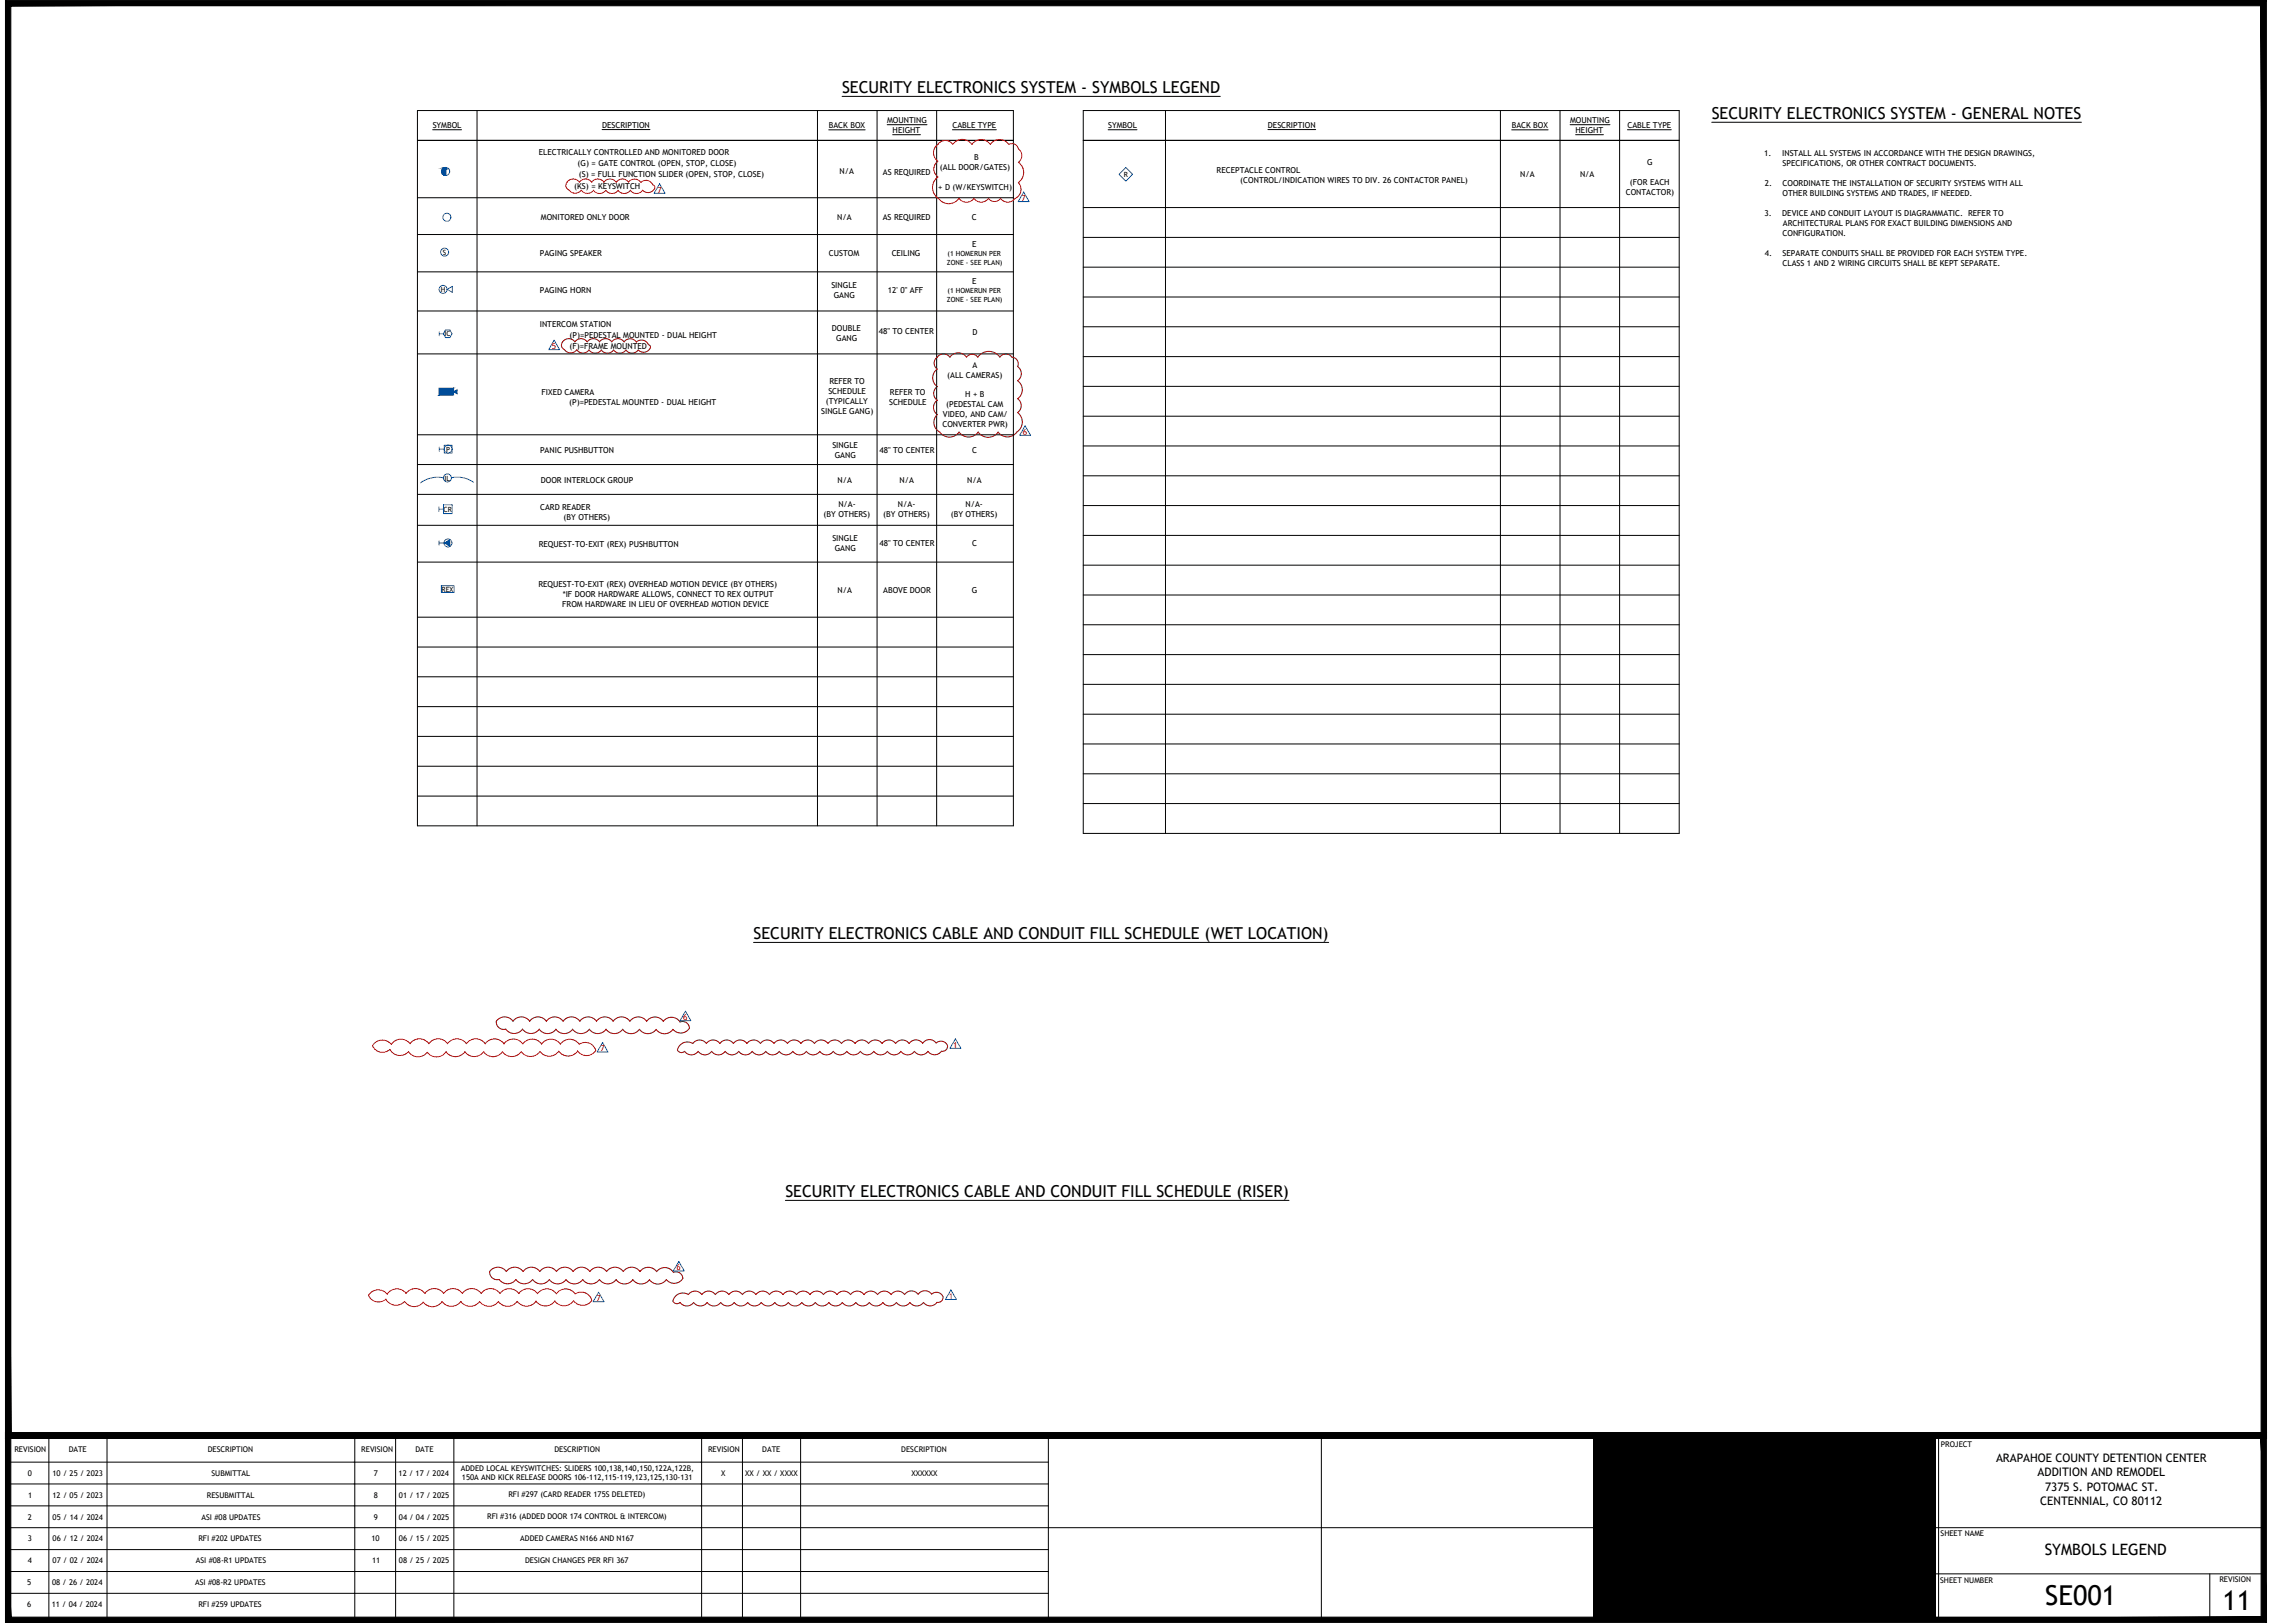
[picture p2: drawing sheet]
<svg xmlns="http://www.w3.org/2000/svg" width="1067mm" height="762mm" viewBox="0 0 1067 762" stroke-linecap="round" stroke-linejoin="round" font-family="sans-serif">
<defs><g id="words">
<g font-size="12.9">
<text x="960" y="753">SE001</text>
<text x="1044" y="756">11</text>
</g>
<g font-size="7.7">
<text x="395" y="44">SECURITY ELECTRONICS SYSTEM - SYMBOLS LEGEND</text>
<text x="804" y="56">SECURITY ELECTRONICS SYSTEM - GENERAL NOTES</text>
<text x="354" y="441">SECURITY ELECTRONICS CABLE AND CONDUIT FILL SCHEDULE (WET LOCATION)</text>
<text x="369" y="562">SECURITY ELECTRONICS CABLE AND CONDUIT FILL SCHEDULE (RISER)</text>
</g>
<text font-size="7.4" x="960" y="730">SYMBOLS LEGEND</text>
<g font-size="5.5">
<text x="937" y="687">ARAPAHOE COUNTY DETENTION CENTER</text>
<text x="957" y="693">ADDITION AND REMODEL</text>
<text x="960" y="700">7375 S. POTOMAC ST.</text>
<text x="958" y="707">CENTENNIAL, CO 80112</text>
</g>
<g font-size="3.9">
<text x="283" y="60">DESCRIPTION</text>
<text x="417" y="58">MOUNTING</text>
<text x="595" y="60">DESCRIPTION</text>
<text x="737" y="58">MOUNTING</text>
<text x="203" y="60">SYMBOL</text>
<text x="389" y="60">BACK BOX</text>
<text x="419" y="62">HEIGHT</text>
<text x="447" y="60">CABLE TYPE</text>
<text x="520" y="60">SYMBOL</text>
<text x="710" y="60">BACK BOX</text>
<text x="740" y="62">HEIGHT</text>
<text x="764" y="60">CABLE TYPE</text>
<text x="253" y="73">ELECTRICALLY CONTROLLED AND MONITORED DOOR</text>
<text x="271" y="78">(G) = GATE CONTROL (OPEN, STOP, CLOSE)</text>
<text x="457" y="75">B</text>
<text x="773" y="77">G</text>
<text x="828" y="73">1.</text>
<text x="837" y="73">INSTALL ALL SYSTEMS IN ACCORDANCE WITH THE DESIGN DRAWINGS,</text>
<text x="272" y="83">(S) = FULL FUNCTION SLIDER (OPEN, STOP, CLOSE)</text>
<text x="394" y="82">N/A</text>
<text x="415" y="82">AS REQUIRED</text>
<text x="441" y="80">(ALL DOOR/GATES)</text>
<text x="571" y="81">RECEPTACLE CONTROL</text>
<text x="714" y="83">N/A</text>
<text x="742" y="83">N/A</text>
<text x="837" y="78">SPECIFICATIONS, OR OTHER CONTRACT DOCUMENTS.</text>
<text x="270" y="89">(KS) = KEYSWITCH</text>
<text x="441" y="89">+ D (W/KEYSWITCH)</text>
<text x="582" y="86">(CONTROL/INDICATION WIRES TO DIV. 26 CONTACTOR PANEL)</text>
<text x="765" y="87">(FOR EACH</text>
<text x="829" y="87">2.</text>
<text x="837" y="87">COORDINATE THE INSTALLATION OF SECURITY SYSTEMS WITH ALL</text>
<text x="763" y="91">CONTACTOR)</text>
<text x="837" y="92">OTHER BUILDING SYSTEMS AND TRADES, IF NEEDED.</text>
<text x="829" y="101">3.</text>
<text x="837" y="101">DEVICE AND CONDUIT LAYOUT IS DIAGRAMMATIC. REFER TO</text>
<text x="254" y="103">MONITORED ONLY DOOR</text>
<text x="393" y="103">N/A</text>
<text x="414" y="103">AS REQUIRED</text>
<text x="456" y="103">C</text>
<text x="837" y="106">ARCHITECTURAL PLANS FOR EXACT BUILDING DIMENSIONS AND</text>
<text x="837" y="111">CONFIGURATION.</text>
<text x="457" y="116">E</text>
<text x="253" y="120">PAGING SPEAKER</text>
<text x="389" y="120">CUSTOM</text>
<text x="419" y="120">CEILING</text>
<text x="829" y="120">4.</text>
<text x="837" y="125">CLASS 1 AND 2 WIRING CIRCUITS SHALL BE KEPT SEPARATE.</text>
<text x="837" y="120">SEPARATE CONDUITS SHALL BE PROVIDED FOR EACH SYSTEM TYPE.</text>
<text x="253" y="138">PAGING HORN</text>
<text x="390" y="135">SINGLE</text>
<text x="417" y="138">12' 0&quot; AFF</text>
<text x="457" y="133">E</text>
<text x="391" y="140">GANG</text>
<text x="253" y="153">INTERCOM STATION</text>
<text x="391" y="156">DOUBLE</text>
<text x="267" y="159">(P)=PEDESTAL MOUNTED - DUAL HEIGHT</text>
<text x="393" y="160">GANG</text>
<text x="413" y="157">48&quot; TO CENTER</text>
<text x="457" y="157">D</text>
<text x="267" y="164">(F)=FRAME MOUNTED</text>
<text x="457" y="173">A</text>
<text x="445" y="177">(ALL CAMERAS)</text>
<text x="254" y="185">FIXED CAMERA</text>
<text x="389" y="185">SCHEDULE</text>
<text x="389" y="180">REFER TO</text>
<text x="418" y="185">REFER TO</text>
<text x="267" y="190">(P)=PEDESTAL MOUNTED - DUAL HEIGHT</text>
<text x="388" y="190">(TYPICALLY</text>
<text x="417" y="190">SCHEDULE</text>
<text x="444" y="191">(PEDESTAL CAM</text>
<text x="453" y="187">H + B</text>
<text x="386" y="194">SINGLE GANG)</text>
<text x="443" y="196">VIDEO, AND CAM/</text>
<text x="443" y="201">CONVERTER PWR)</text>
<text x="254" y="213">PANIC PUSHBUTTON</text>
<text x="391" y="210">SINGLE</text>
<text x="392" y="215">GANG</text>
<text x="413" y="213">48&quot; TO CENTER</text>
<text x="456" y="213">C</text>
<text x="254" y="227">DOOR INTERLOCK GROUP</text>
<text x="393" y="227">N/A</text>
<text x="422" y="227">N/A</text>
<text x="454" y="227">N/A</text>
<text x="254" y="239">CARD READER</text>
<text x="394" y="238">N/A-</text>
<text x="422" y="238">N/A-</text>
<text x="453" y="238">N/A-</text>
<text x="265" y="244">(BY OTHERS)</text>
<text x="387" y="243">(BY OTHERS)</text>
<text x="415" y="243">(BY OTHERS)</text>
<text x="446" y="243">(BY OTHERS)</text>
<text x="253" y="257">REQUEST-TO-EXIT (REX) PUSHBUTTON</text>
<text x="391" y="254">SINGLE</text>
<text x="413" y="256">48&quot; TO CENTER</text>
<text x="456" y="256">C</text>
<text x="392" y="259">GANG</text>
<text x="253" y="276">REQUEST-TO-EXIT (REX) OVERHEAD MOTION DEVICE (BY OTHERS)</text>
<text x="264" y="280">*IF DOOR HARDWARE ALLOWS, CONNECT TO REX OUTPUT</text>
<text x="393" y="278">N/A</text>
<text x="415" y="278">ABOVE DOOR</text>
<text x="456" y="278">G</text>
<text x="264" y="285">FROM HARDWARE IN LIEU OF OVERHEAD MOTION DEVICE</text>
</g>
<g font-size="3.9" fill="#f00">
<text x="309" y="90">7</text>
<text x="480" y="94">7</text>
<text x="259" y="164">5</text>
<text x="480" y="204">6</text>
<text x="321" y="479">6</text>
<text x="448" y="492">1</text>
<text x="282" y="494">7</text>
<text x="318" y="596">6</text>
<text x="280" y="611">7</text>
<text x="445" y="610">1</text>
</g>
<g font-size="3.7">
<text x="7" y="682">REVISION</text>
<text x="32" y="682">DATE</text>
<text x="98" y="682">DESCRIPTION</text>
<text x="170" y="682">REVISION</text>
<text x="195" y="682">DATE</text>
<text x="260" y="682">DESCRIPTION</text>
<text x="332" y="682">REVISION</text>
<text x="358" y="682">DATE</text>
<text x="423" y="682">DESCRIPTION</text>
<text x="911" y="680">PROJECT</text>
<text x="13" y="693">0</text>
<text x="25" y="693">10 / 25 / 2023</text>
<text x="99" y="693">SUBMITTAL</text>
<text x="176" y="693">7</text>
<text x="187" y="693">12 / 17 / 2024</text>
<text x="216" y="691">ADDED LOCAL KEYSWITCHES: SLIDERS 100,138,140,150,122A,122B,</text>
<text x="217" y="695">150A AND KICK RELEASE DOORS 106-112,115-119,123,125,130-131</text>
<text x="339" y="693">X</text>
<text x="350" y="693">XX / XX / XXXX</text>
<text x="428" y="693">XXXXXX</text>
<text x="13" y="703">1</text>
<text x="25" y="703">12 / 05 / 2023</text>
<text x="97" y="703">RESUBMITTAL</text>
<text x="176" y="703">8</text>
<text x="187" y="703">01 / 17 / 2025</text>
<text x="239" y="703">RFI #297 (CARD READER 175S DELETED)</text>
<text x="13" y="713">2</text>
<text x="25" y="713">05 / 14 / 2024</text>
<text x="95" y="713">ASI #08 UPDATES</text>
<text x="176" y="713">9</text>
<text x="187" y="713">04 / 04 / 2025</text>
<text x="229" y="713">RFI #316 (ADDED DOOR 174 CONTROL &amp; INTERCOM)</text>
<text x="13" y="724">3</text>
<text x="25" y="724">06 / 12 / 2024</text>
<text x="93" y="724">RFI #202 UPDATES</text>
<text x="174" y="724">10</text>
<text x="187" y="724">06 / 15 / 2025</text>
<text x="244" y="724">ADDED CAMERAS N166 AND N167</text>
<text x="911" y="721">SHEET NAME</text>
<text x="13" y="734">4</text>
<text x="25" y="734">07 / 02 / 2024</text>
<text x="92" y="734">ASI #08-R1 UPDATES</text>
<text x="175" y="734">11</text>
<text x="187" y="734">08 / 25 / 2025</text>
<text x="247" y="734">DESIGN CHANGES PER RFI 367</text>
<text x="911" y="743">SHEET NUMBER</text>
<text x="1042" y="743">REVISION</text>
<text x="13" y="744">5</text>
<text x="24" y="744">08 / 26 / 2024</text>
<text x="92" y="744">ASI #08-R2 UPDATES</text>
<text x="13" y="755">6</text>
<text x="24" y="755">11 / 04 / 2024</text>
<text x="93" y="755">RFI #259 UPDATES</text>
</g>
<g font-size="3.4">
<text x="528" y="83">R</text>
<text x="208" y="120">S</text>
<text x="207" y="137">H</text>
<text x="209" y="158">IC</text>
<text x="209" y="226">IL</text>
<text x="208" y="240">CR</text>
<text x="207" y="278">REX</text>
</g>
<g font-size="3.3">
<text x="445" y="124">ZONE - SEE PLAN)</text>
<text x="445" y="120">(1 HOMERUN PER</text>
<text x="445" y="138">(1 HOMERUN PER</text>
<text x="445" y="142">ZONE - SEE PLAN)</text>
<text x="210" y="212">P</text>
</g>
</g></defs>
<!-- layer: TEXT -->
<path d="M395 45h178M804 57h173M196 166h280M196 204h280M196 218h280M196 232h280M354 442h270M369 564h236" fill="none" stroke="#000" stroke-width=".47"/>
<!-- layer: SE-TEXT -->
<g fill="none" stroke="#000" stroke-width=".47">
<path d="M196 52h280v336h-280zM224 52v336M384 52v336M412 52v336M417 59h18M440 52v336M196 66h280M203 61h14M283 61h22M389 61h17M419 63h13M447 61h21"/>
<path d="M196 93h280M196 110h280M196 128h280M196 146h280M509 181h279M509 195h279M509 209h279M509 223h279M509 237h279M196 247h280M509 251h279M196 264h280"/>
<path d="M509 265h279M509 279h279M196 290h280M509 293h279M196 304h280M196 318h280M509 307h279M196 332h280M509 321h279M509 335h279M196 346h280M196 360h280"/>
<path d="M509 349h279M196 374h280M509 363h279M509 377h279M509 391h279"/>
</g>
<!-- layer: SE-DOOR LOCK -->
<g fill="#007fff" stroke="#007fff" stroke-width=".47">
<path d="M208 79h1z"/>
<path d="M208 79h1zM208 79h1z"/>
<path d="M208 79h1zM208 79h1z"/>
<path d="M208 79l1 1zM208 79l1 1z"/>
<path d="M208 80h1zM208 80h1z"/>
<path d="M208 80h1zM208 80h1z"/>
<path d="M207 80l2 1zM207 80l2 1z"/>
<path d="M207 81h2zM207 81h2z"/>
<path d="M207 81h2zM207 81h2z"/>
<path d="M208 81h1zM208 81h1z"/>
<path d="M208 81l1 1zM208 81l1 1z"/>
<path d="M208 82h1zM208 82h1z"/>
<path d="M208 82h1zM208 82h1z"/>
<path d="M208 82h1zM208 82h1z"/>
</g>
<circle cx="209" cy="80" r="1.9" fill="none" stroke="#007fff" stroke-width=".47"/>
<!-- layer: SE-DOOR MONITOR -->
<circle cx="210" cy="102" r="1.9" fill="none" stroke="#007fff" stroke-width=".47"/>
<!-- layer: SE-PAGING SPEAKER -->
<circle cx="209" cy="118" r="1.9" fill="none" stroke="#007fff" stroke-width=".47"/>
<!-- layer: SE-INTERCOM -->
<path d="M206 156v2M206 157h2M209 155h2l1 2-1 1h-2l-1-1z" fill="none" stroke="#007fff" stroke-width=".47"/>
<!-- layer: SE-CAMERA -->
<g fill="#007fff" stroke="#007fff" stroke-width=".47">
<path d="M213 184l2-1v2z"/>
<path d="M206 182h7l-7 4zM206 186h7v-4z"/>
</g>
<!-- layer: SE-PANIC PUSHBUTTON -->
<g fill="none" stroke="#007fff" stroke-width=".47">
<path d="M206 210v2M206 211h3M209 209h3v4h-3z"/>
<circle cx="210" cy="211" r="1.8"/>
</g>
<!-- layer: SE-INTERLOCK GROUP -->
<g fill="none" stroke="#007fff" stroke-width=".47">
<path d="M208 224a14 14 0 0 0-11 3M212 224a13 13 0 0 1 10 2"/>
<circle cx="210" cy="224" r="1.9"/>
</g>
<!-- layer: SETEXT -->
<g fill="none" stroke="#000" stroke-width=".47">
<path d="M547 52v339M705 52v339M732 52v339M737 59h19M760 52v339M509 66h279M520 61h14M595 61h23M710 61h17M740 63h13M764 61h21M509 97h279"/>
<path d="M509 111h279M509 139h279M509 125h279M509 153h279M509 167h279M509 391v-339h279v339"/>
</g>
<!-- layer: WATER SOLENOID -->
<path d="M525 82l4-3 3 3-3 3z" fill="none" stroke="#007fff" stroke-width=".47"/>
<!-- layer: SE-CARD READER -->
<path d="M206 238v2M206 239h2M208 237h4v4h-4z" fill="none" stroke="#007fff" stroke-width=".47"/>
<!-- layer: SE-REQUEST TO EXIT PUSHBUTTON -->
<g fill="none" stroke="#007fff" stroke-width=".47">
<path d="M206 254v2M206 255h2"/>
<circle cx="210" cy="255" r="1.9"/>
</g>
<path d="M209 255l2-2v3z" fill="#007fff" stroke="#007fff" stroke-width=".47"/>
<!-- layer: SE-CONTROL AND EQ ROOM EQUIPMENT -->
<path d="M207 275h6v3h-6z" fill="none" stroke="#007fff" stroke-width=".47"/>
<!-- layer: SE-PAGING HORN -->
<g fill="none" stroke="#007fff" stroke-width=".47">
<path d="M210 136l2-2v3z"/>
<circle cx="208" cy="136" r="1.9"/>
</g>
<!-- layer: as-built -->
<path d="M310 86l2 5h-5zM481 90l2 5h-5zM260 160l3 4h-5zM481 200l3 4h-5zM322 475l2 4h-5zM283 489l2 5h-5zM449 488l2 4h-5zM319 592l2 5h-5zM281 607l3 4h-6zM446 606l3 4h-5z" fill="none" stroke="#007fff" stroke-width=".47"/>
<!-- layer: REV 1 -->
<g fill="none" stroke="#720000" stroke-width=".47">
<path d="M281 161a4 4 0 0 1 6 0 4 4 0 0 1 6 0 4 4 0 0 1 6 0 4 4 0 0 1 6 3 3 3 0 0 1-5 0M282 161a4 4 0 0 0-6 0 4 4 0 0 0-6 0 3 3 0 0 0-5-2 3 3 0 0 0 0 5 4 4 0 0 0 6 0 4 4 0 0 0 6 0 4 4 0 0 0 5 0 4 4 0 0 0 6 0 4 4 0 0 0 6 0M294 164a4 4 0 0 0 6 0M446 168a5 5 0 0 1 8 0M446 168a4 4 0 0 0-6 0 4 4 0 0 0 0 5 5 5 0 0 0 0 9 4 4 0 0 0 0 6 4 4 0 0 0 0 7 5 5 0 0 0 2 8 6 6 0 0 0 8 0 5 5 0 0 0 9 0 6 6 0 0 0 10 0 6 6 0 0 0 9-1 6 6 0 0 0 0-8M454 168a3 3 0 0 1 5 0M459 168a6 6 0 0 1 10 0 4 4 0 0 1 7 0 3 3 0 0 1 2 4M478 172l1 2 1 1-1 2-1 2a5 5 0 0 1 0 8 4 4 0 0 1 0 7M233 480a4 4 0 0 0 4 3 5 5 0 0 0 8 0 5 5 0 0 0 8 0 5 5 0 0 0 8 0 5 5 0 0 0 8 0 5 5 0 0 0 8 0 5 5 0 0 0 8 0 5 5 0 0 0 7 0 5 5 0 0 0 8 0 5 5 0 0 0 8 0M233 479a5 5 0 0 1 8 0 5 5 0 0 1 8 0M249 479a5 5 0 0 1 8 0 5 5 0 0 1 7 0 5 5 0 0 1 8 0 5 5 0 0 1 8 0 5 5 0 0 1 8 0M288 479a5 5 0 0 1 8 0 5 5 0 0 1 8 0"/>
<path d="M304 480a5 5 0 0 1 7 0 5 5 0 0 1 8 0M319 480a3 3 0 0 1 5 3M308 483a5 5 0 0 0 8 0M324 483a5 5 0 0 1-8 0M440 490a2.8 2.8 0 0 1 4-1 2.8 2.8 0 0 1 0 4l-2 1a4 4 0 0 1-6 0M440 490a4 4 0 0 0-7 0 4 4 0 0 0-6 0 4 4 0 0 0-6 0 4 4 0 0 0-7 0 4 4 0 0 0-6 0 4 4 0 0 0-7 0 4 4 0 0 0-6 0 4 4 0 0 0-6 0 4 4 0 0 0-7 0 4 4 0 0 0-6 0 4 4 0 0 0-6 0 4 4 0 0 0-7 0 4 4 0 0 0-6 0 4 4 0 0 0-6 0 4 4 0 0 0-7 0 4 4 0 0 0-6 0 4 4 0 0 0-6 0 4 4 0 0 0-7 0 5 5 0 0 0-7 3l2 1a3 3 0 0 1 3 1 4 4 0 0 0 5-1 4 4 0 0 0 6 0 4 4 0 0 0 7 0 4 4 0 0 0 6 0 4 4 0 0 0 6 0 4 4 0 0 0 7 0 4 4 0 0 0 6 0 4 4 0 0 0 6 0 4 4 0 0 0 7 0 4 4 0 0 0 6 0 4 4 0 0 0 6 0 4 4 0 0 0 7 0 4 4 0 0 0 6 0 4 4 0 0 0 6 0 4 4 0 0 0 7 0 4 4 0 0 0 6 0 4 4 0 0 0 6 0 4 4 0 0 0 7 0M230 597a5 5 0 0 1 8 0 5 5 0 0 1 8 0 5 5 0 0 1 7 0 5 5 0 0 1 8 0M230 597a4 4 0 0 0 4 4M261 597a5 5 0 0 1 8 0M269 597a5 5 0 0 1 8 0 5 5 0 0 1 8 0 5 5 0 0 1 8 0 5 5 0 0 1 8 0M300 597a5 5 0 0 1 8 0 5 5 0 0 1 8 0 3 3 0 0 1 3 1 3 3 0 0 1 1 3 5 5 0 0 1-7 0 5 5 0 0 1-8 0 5 5 0 0 1-8 0 5 5 0 0 1-8 0M234 601a5 5 0 0 0 8 0 5 5 0 0 0 8 0"/>
<path d="M250 601a5 5 0 0 0 8 0 5 5 0 0 0 8 0 5 5 0 0 0 8 0 5 5 0 0 0 7 0 5 5 0 0 0 8 0M319 612a4 4 0 0 0 7 0 4 4 0 0 0 6 0 4 4 0 0 0 6 0 4 4 0 0 0 7 0 4 4 0 0 0 6 0 4 4 0 0 0 6 0 4 4 0 0 0 7 0 4 4 0 0 0 6 0 4 4 0 0 0 6 0 4 4 0 0 0 7 0 4 4 0 0 0 6 0 4 4 0 0 0 7 0 4 4 0 0 0 6 0 4 4 0 0 0 6 0 4 4 0 0 0 7 0 4 4 0 0 0 6 0M406 608a4 4 0 0 0-7 0 4 4 0 0 0-6 0 4 4 0 0 0-6 0 4 4 0 0 0-7 0 4 4 0 0 0-6 0 4 4 0 0 0-6 0 4 4 0 0 0-7 0 4 4 0 0 0-6 0 4 4 0 0 0-6 0 4 4 0 0 0-7 0 4 4 0 0 0-6 0 4 4 0 0 0-6 0 4 4 0 0 0-7 0 4 4 0 0 0-7 3l2 1 1-1M421 612a4 4 0 0 0 6 0 4 4 0 0 0 7 0M431 608a4 4 0 0 1 6 0 2.8 2.8 0 0 1 4-1 2.8 2.8 0 0 1 1 4h-2a4 4 0 0 1-6 0M431 608a4 4 0 0 0-6 0 4 4 0 0 0-7 0 4 4 0 0 0-6 0 4 4 0 0 0-6 0"/>
</g>
<path d="M440 76a5 5 0 0 1 0-8 5 5 0 0 1 7-1v1a5 5 0 0 1 9 0 5 5 0 0 1 9 0 5 5 0 0 1 9 0l1-1a6 6 0 0 1 5 7l-2 2a6 6 0 0 1 0 10 5 5 0 0 1-2 8 4 4 0 0 1-6-1 3 3 0 0 1-6 0M440 76a4 4 0 0 0 0 7 6 6 0 0 0 1 10M295 86a4 4 0 0 1 6 0 4 4 0 0 1 6 3 3 3 0 0 1-5 0 4 4 0 0 1-6 0 4 4 0 0 1-6 0 4 4 0 0 1-6 0 3 3 0 0 1-5 0 4 4 0 0 1-6 0 4 4 0 0 1-5 1 4 4 0 0 1-2-4 4 4 0 0 1 6 0 4 4 0 0 1 6 0 4 4 0 0 1 6 0 4 4 0 0 1 5 0 4 4 0 0 1 6 0M441 93a6 6 0 0 0 9 0M464 93a4 4 0 0 1-7 0 4 4 0 0 1-7 0" fill="none" stroke="#f00" stroke-width=".47"/>
<!-- layer: as-built -->
<path d="M175 491a5 5 0 0 0 8 2M183 493a5 5 0 0 0 9 1 5 5 0 0 0 9 0 5 5 0 0 0 8 0 5 5 0 0 0 9 0 5 5 0 0 0 9 0M254 490a5 5 0 0 1 9 0 5 5 0 0 1 9 0 5 5 0 0 1 8 3 5 5 0 0 1-9 0 5 5 0 0 1-9 1 5 5 0 0 1-8 0 5 5 0 0 1-9 0 5 5 0 0 1-9 0 5 5 0 0 1-9 0M254 490a5 5 0 0 0-9 0 5 5 0 0 0-8 0 5 5 0 0 0-9 0 5 5 0 0 0-9 0 5 5 0 0 0-9 0 5 5 0 0 0-9 0 5 5 0 0 0-8 0 5 5 0 0 0-9 0 5 5 0 0 0-9 1M208 607a5 5 0 0 1 9 0M208 607a5 5 0 0 0-9 0 5 5 0 0 0-8 0 5 5 0 0 0-9 1 5 5 0 0 0-9 0 5 5 0 0 0 8 2 5 5 0 0 0 9 1 5 5 0 0 0 9 0 5 5 0 0 0 9 0 5 5 0 0 0 8 0 5 5 0 0 0 9 0 5 5 0 0 0 9 0 5 5 0 0 0 9 0 5 5 0 0 0 9 0M217 607a5 5 0 0 1 9 0 5 5 0 0 1 9 0 5 5 0 0 1 9 0 5 5 0 0 1 8 0 5 5 0 0 1 9 0 5 5 0 0 1 9 0M261 611a5 5 0 0 1-9 0M270 608a5 5 0 0 1 8 3 5 5 0 0 1-9 0 5 5 0 0 1-9 0" fill="none" stroke="#f00" stroke-width=".47"/>
<!-- layer: 0 -->
<g fill="#000">
<path d="M2 0v675l3-2zM2 0l3 3 1059-3zM2 0l3 673v-670zM2 675h746v-2zM2 675l746-2h314l2 2-2-672v670h-1057zM5 3h1057l2-3zM909 673v2h155l-2-2zM1064 0l-2 3 2 672z"/>
<path d="M2 673v89l3-3zM2 673l3 2 743-2h316zM2 673l3 86v-84zM2 762h1062l-2-3-153 1h-161zM2 762l746-2v-1h-743zM5 675h743v-2zM909 673v2h153l2-2zM909 759h153l2 3-2-87v84zM1062 675l2 87v-89z"/>
</g>
<g fill="none" stroke="#000" stroke-width=".47">
<path d="M2 0h1062l-1059 3zM2 0l3 3v670zM2 0l3 673-3 2zM2 0v762M5 3l1059-3-2 3zM1062 3l2 672-2-2zM1062 3l2-3v675zM4 337v1M2 673l3 2v84zM2 673l3 86-3 3zM2 675l746-2-743 2h743zM23 673v86"/>
<path d="M50 673v86M167 673v86M186 673v86M213 673v86M329 673v86M349 673v86M376 673v86M492 674v87M620 674v87M909 673h153h-1057l-3 2 746-2M909 673h153l2 2h-155h153l2-2zM909 673h155h-1062l3 2 743-2"/>
<path d="M910 674v87M1062 675l2 87-2-3zM1062 675l2-2v89zM3 697h489M3 686h489M3 707h489M748 717h-745M909 717h154M3 728h489M3 738h489M909 739h154M1038 739v22"/>
<path d="M3 748h489M748 759h-743l-3 3 746-2-746 2M909 759h153l-153 1 153-1 2 3h-1062"/>
</g>
<path d="M748 673h161v87h-161z" fill="#000"/>
<use href="#words"/>
</svg>
